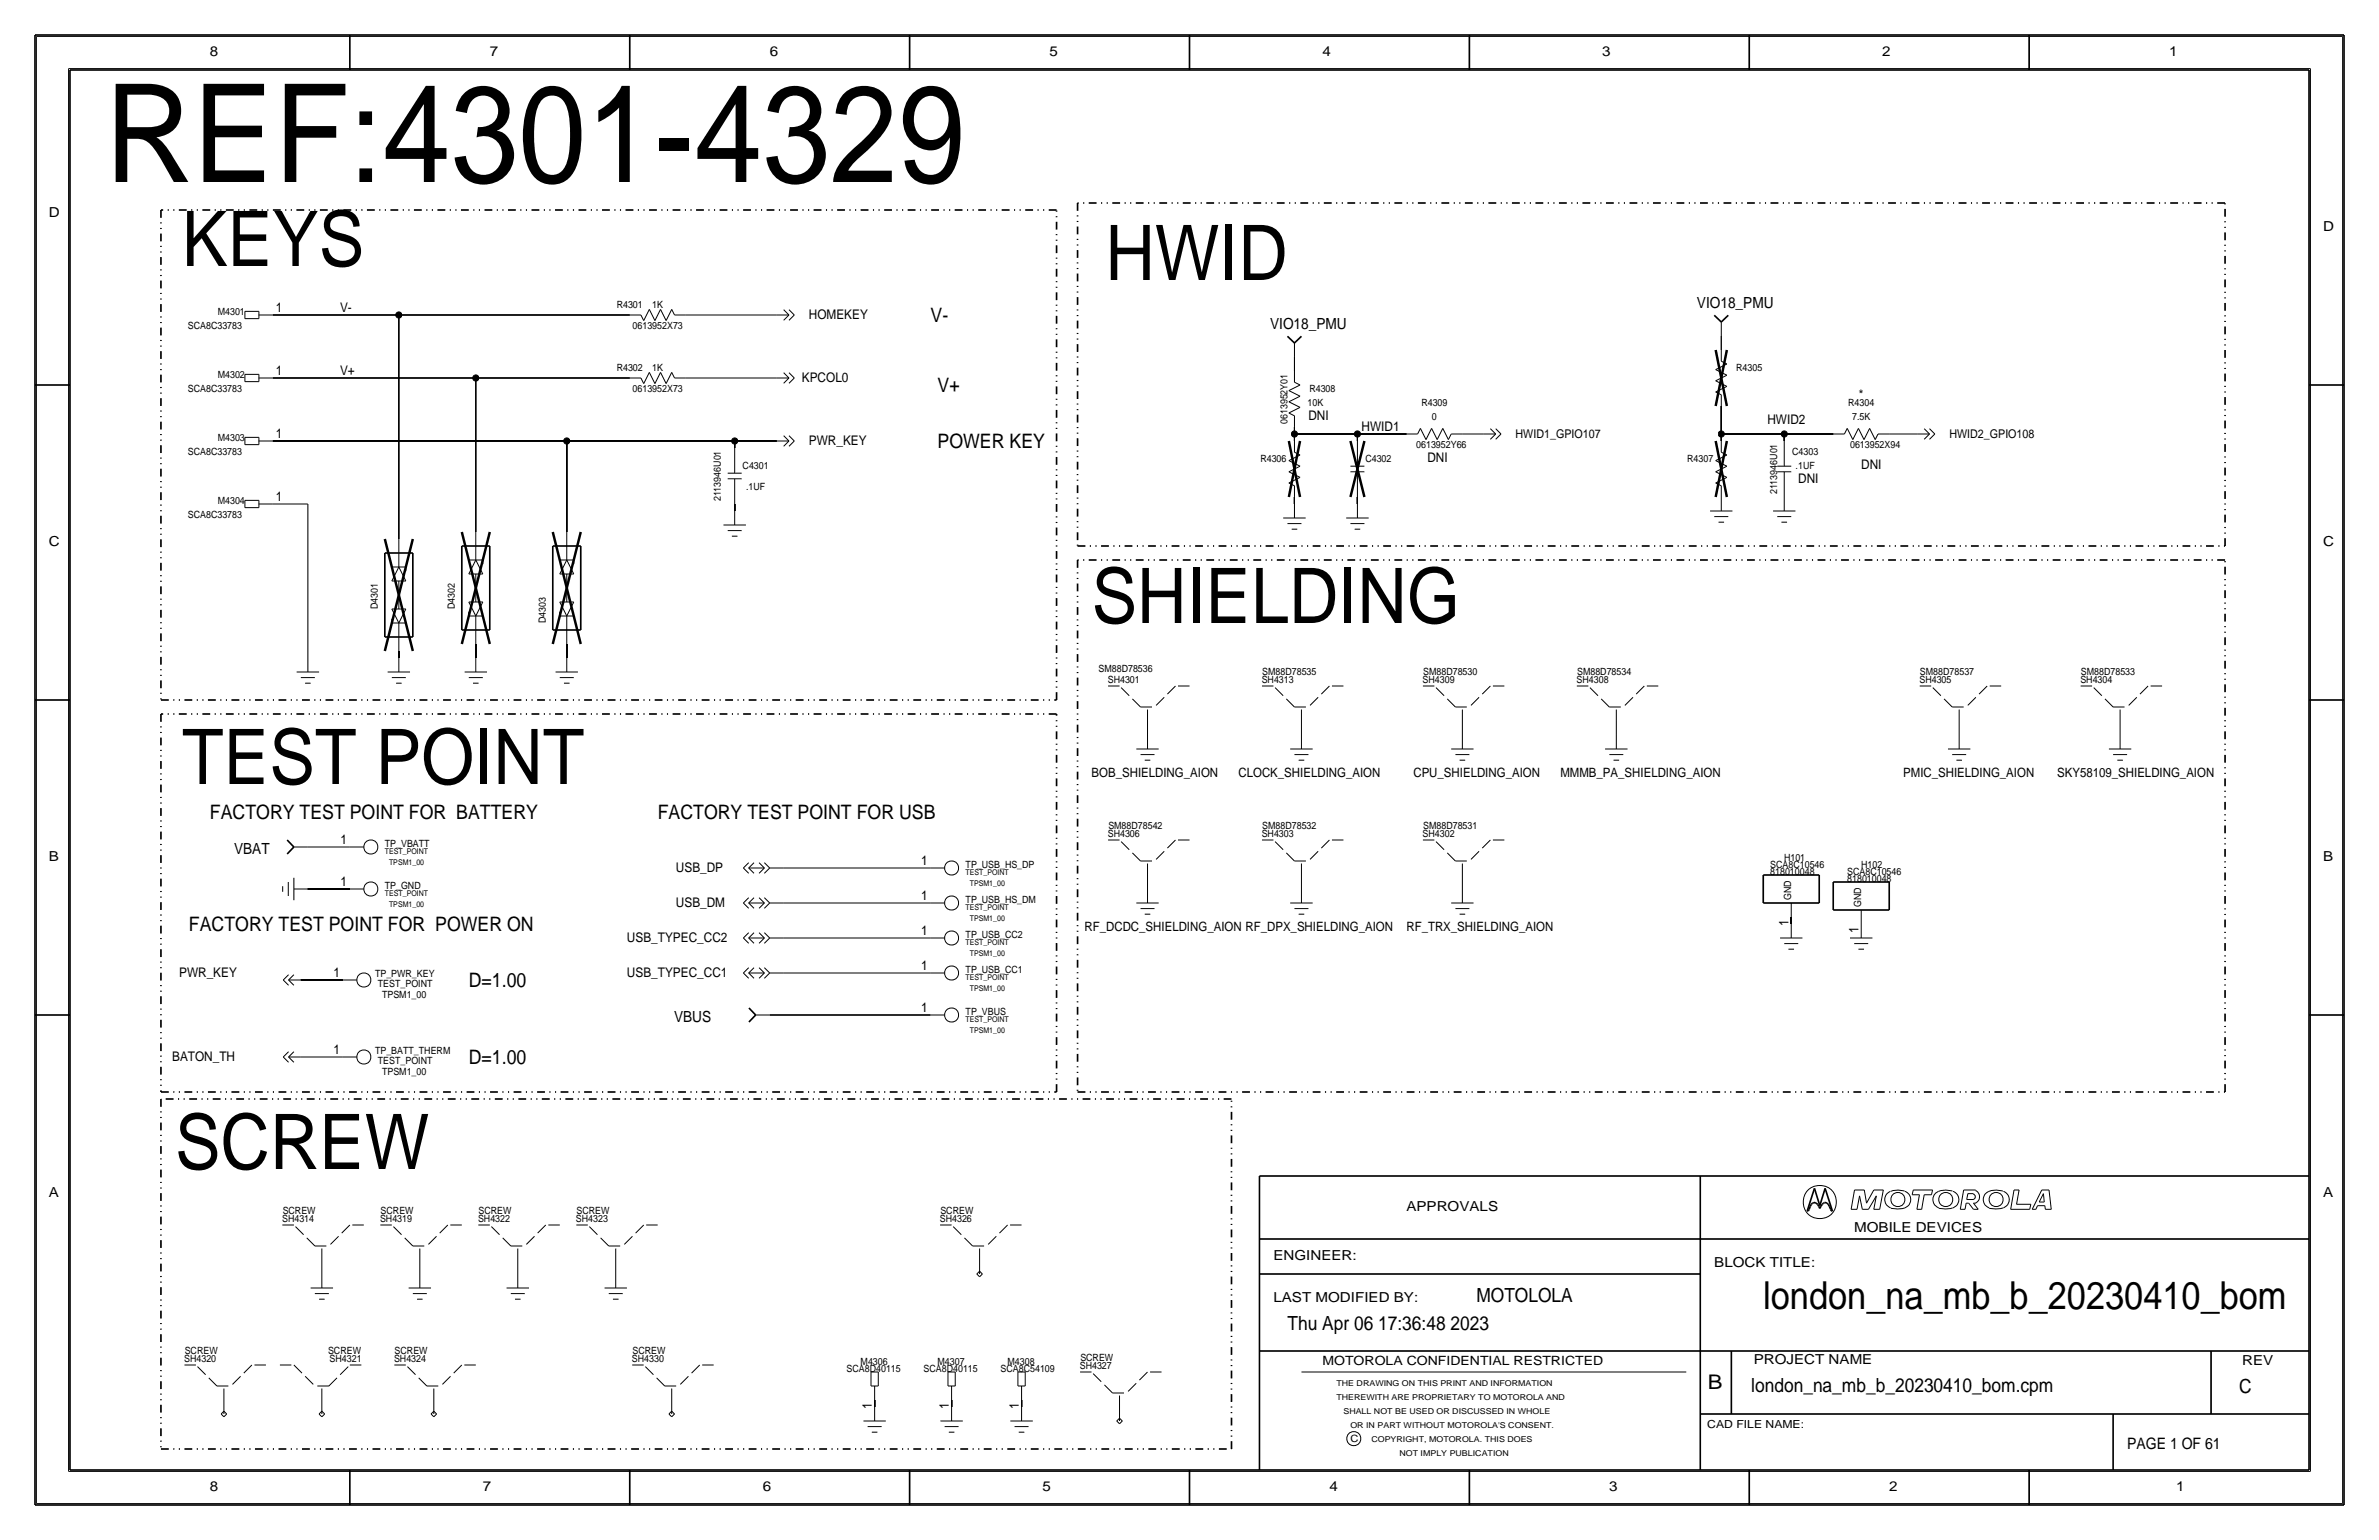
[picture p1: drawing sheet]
<svg xmlns="http://www.w3.org/2000/svg" width="432mm" height="279mm" viewBox="0 0 432 279" stroke-linecap="round" stroke-linejoin="round" font-family="sans-serif">
<defs><g id="words">
<text font-size="24.8" x="19" y="33">REF:4301-4329</text>
<g font-size="13.9">
<text x="33" y="48.3">KEYS</text>
<text x="200.7" y="50.8">HWID</text>
<text x="198.1" y="113">SHIELDING</text>
<text x="33" y="142.2">TEST POINT</text>
<text x="31.8" y="212.1">SCREW</text>
</g>
<text font-size="7" x="320" y="237.5">london_na_mb_b_20230410_bom</text>
<text font-size="3.7" x="310" y="252.1">B</text>
<g font-size="3.6">
<text x="168.9" y="58.4">V-</text>
<text x="170.2" y="71.1">V+</text>
<text x="170.2" y="81.3">POWER KEY</text>
<text x="38.1" y="148.6">FACTORY TEST POINT FOR BATTERY</text>
<text x="119.4" y="148.6">FACTORY TEST POINT FOR USB</text>
<text x="34.3" y="168.9">FACTORY TEST POINT FOR POWER ON</text>
<text x="85.1" y="179.1">D=1.00</text>
<text x="85.1" y="193">D=1.00</text>
</g>
<g font-size="3.5">
<text x="268" y="236.2">MOTOLOLA</text>
<text x="233.7" y="241.3">Thu Apr 06 17:36:48 2023</text>
<text x="317.9" y="252.6">london_na_mb_b_20230410_bom.cpm</text>
<text x="406.4" y="252.7">C</text>
</g>
<text font-size="2.9" x="386.1" y="262.9">PAGE 1 OF 61</text>
<g font-size="2.8">
<text x="230.5" y="59.7">VIO18_PMU</text>
<text x="308" y="55.9">VIO18_PMU</text>
<text x="42.5" y="154.9">VBAT</text>
<text x="122.4" y="185.4">VBUS</text>
</g>
<g font-size="2.5">
<text x="38.1" y="10.2">8</text>
<text x="88.9" y="10.2">7</text>
<text x="139.7" y="10.2">6</text>
<text x="190.5" y="10.2">5</text>
<text x="240" y="10.2">4</text>
<text x="290.8" y="10.2">3</text>
<text x="341.6" y="10.2">2</text>
<text x="393.7" y="10.2">1</text>
<text x="8.9" y="39.4">D</text>
<text x="421.6" y="41.9">D</text>
<text x="8.9" y="99.1">C</text>
<text x="421.6" y="99.1">C</text>
<text x="8.9" y="156.2">B</text>
<text x="421.6" y="156.2">B</text>
<text x="8.9" y="217.2">A</text>
<text x="255.3" y="219.7">APPROVALS</text>
<text x="421.6" y="217.2">A</text>
<text x="336.5" y="223.5">MOBILE DEVICES</text>
<text x="231.1" y="228.6">ENGINEER:</text>
<text x="311.1" y="229.9">BLOCK TITLE:</text>
<text x="231.1" y="236.2">LAST MODIFIED BY:</text>
<text x="318.3" y="247.5">PROJECT NAME</text>
<text x="407" y="247.6">REV</text>
<text x="38.1" y="270.5">8</text>
<text x="87.6" y="270.5">7</text>
<text x="138.4" y="270.5">6</text>
<text x="189.2" y="270.5">5</text>
<text x="241.3" y="270.5">4</text>
<text x="292.1" y="270.5">3</text>
<text x="342.9" y="270.5">2</text>
<text x="395" y="270.5">1</text>
</g>
<g font-size="2.4">
<text x="50" y="56.6">1</text>
<text x="61.7" y="56.6">V-</text>
<text x="146.8" y="57.9">HOMEKEY</text>
<text x="50" y="68.1">1</text>
<text x="61.7" y="68.1">V+</text>
<text x="145.5" y="69.3">KPCOL0</text>
<text x="237.5" y="76.2">DNI</text>
<text x="320.8" y="77">HWID2</text>
<text x="337.4" y="72.4">*</text>
<text x="50" y="79.5">1</text>
<text x="146.8" y="80.8">PWR_KEY</text>
<text x="247.1" y="78.2">HWID1</text>
<text x="259.1" y="83.8">DNI</text>
<text x="326.4" y="87.6">DNI</text>
<text x="337.8" y="85.1">DNI</text>
<text x="50" y="90.9">1</text>
<text x="61.8" y="153.2">1</text>
<text x="61.8" y="160.8">1</text>
<text x="122.7" y="158.2">USB_DP</text>
<text x="167.2" y="157">1</text>
<text x="122.7" y="164.6">USB_DM</text>
<text x="167.2" y="163.3">1</text>
<text x="113.8" y="170.9">USB_TYPEC_CC2</text>
<text x="167.2" y="169.7">1</text>
<text x="324.6" y="168.1" transform="rotate(-90 324.6 168.1)">1</text>
<text x="337.3" y="169.3" transform="rotate(-90 337.3 169.3)">1</text>
<text x="32.5" y="177.3">PWR_KEY</text>
<text x="60.5" y="177.3">1</text>
<text x="113.8" y="177.3">USB_TYPEC_CC1</text>
<text x="167.2" y="176">1</text>
<text x="167.2" y="183.6">1</text>
<text x="60.5" y="191.3">1</text>
<text x="31.2" y="192.5">BATON_TH</text>
<text x="158.2" y="255.7" transform="rotate(-90 158.2 255.7)">1</text>
<text x="172.2" y="255.7" transform="rotate(-90 172.2 255.7)">1</text>
<text x="184.9" y="255.7" transform="rotate(-90 184.9 255.7)">1</text>
</g>
<g font-size="2.3">
<text x="198.1" y="141">BOB_SHIELDING_AION</text>
<text x="224.8" y="141">CLOCK_SHIELDING_AION</text>
<text x="256.5" y="141">CPU_SHIELDING_AION</text>
<text x="283.2" y="141">MMMB_PA_SHIELDING_AION</text>
<text x="345.4" y="141">PMIC_SHIELDING_AION</text>
<text x="373.4" y="141">SKY58109_SHIELDING_AION</text>
<text x="196.8" y="168.9">RF_DCDC_SHIELDING_AION RF_DPX_SHIELDING_AION</text>
<text x="255.3" y="168.9">RF_TRX_SHIELDING_AION</text>
<text x="240" y="247.6">MOTOROLA CONFIDENTIAL RESTRICTED</text>
</g>
<g font-size="2.2">
<text x="275.1" y="79.5">HWID1_GPIO107</text>
<text x="353.8" y="79.5">HWID2_GPIO108</text>
</g>
<text font-size="2" x="309.9" y="259.1">CAD FILE NAME:</text>
<g font-size="1.8">
<text x="34.1" y="59.7">SCA8C33783</text>
<text x="39.5" y="57.1">M4301</text>
<text x="111.9" y="55.9">R4301</text>
<text x="114.8" y="59.7">0613952X73</text>
<text x="118.4" y="55.9">1K</text>
<text x="34.1" y="71.1">SCA8C33783</text>
<text x="39.5" y="68.6">M4302</text>
<text x="111.9" y="67.3">R4302</text>
<text x="114.8" y="71.1">0613952X73</text>
<text x="118.4" y="67.3">1K</text>
<text x="237.7" y="71.1">R4308</text>
<text x="315.1" y="67.3">R4305</text>
<text x="233.7" y="77" transform="rotate(-90 233.7 77)">0613952Y01</text>
<text x="237.3" y="73.7">10K</text>
<text x="258" y="73.7">R4309</text>
<text x="259.9" y="76.2">0</text>
<text x="335.4" y="73.7">R4304</text>
<text x="336.2" y="76.2">7.5K</text>
<text x="34.1" y="82.5">SCA8C33783</text>
<text x="39.5" y="80">M4303</text>
<text x="228.8" y="83.8">R4306</text>
<text x="247.8" y="83.8">C4302</text>
<text x="257.1" y="81.3">0613952Y66</text>
<text x="306.2" y="83.8">R4307</text>
<text x="325.3" y="82.5">C4303</text>
<text x="335.8" y="81.3">0613952X94</text>
<text x="134.8" y="85.1">C4301</text>
<text x="135.4" y="88.9">.1UF</text>
<text x="322.6" y="89.7" transform="rotate(-90 322.6 89.7)">2113946U01</text>
<text x="325.9" y="85.1">.1UF</text>
<text x="34.1" y="94">SCA8C33783</text>
<text x="39.5" y="91.4">M4304</text>
<text x="130.8" y="91" transform="rotate(-90 130.8 91)">2113946U01</text>
<text x="68.6" y="110.5" transform="rotate(-90 68.6 110.5)">D4301</text>
<text x="82.5" y="110.5" transform="rotate(-90 82.5 110.5)">D4302</text>
<text x="99.1" y="113" transform="rotate(-90 99.1 113)">D4303</text>
<text x="199.4" y="121.9">SM88D78536</text>
<text x="201.1" y="124">SH4301</text>
<text x="229" y="124">SH4313</text>
<text x="229.1" y="122.4">SM88D78535</text>
<text x="258.2" y="124">SH4309</text>
<text x="258.3" y="122.4">SM88D78530</text>
<text x="286.2" y="124">SH4308</text>
<text x="286.3" y="122.4">SM88D78534</text>
<text x="348.4" y="124">SH4305</text>
<text x="348.5" y="122.4">SM88D78537</text>
<text x="377.6" y="124">SH4304</text>
<text x="377.7" y="122.4">SM88D78533</text>
<text x="69.9" y="153.7">TP_VBATT</text>
<text x="201.1" y="151.9">SH4306</text>
<text x="201.2" y="150.4">SM88D78542</text>
<text x="229" y="151.9">SH4303</text>
<text x="229.1" y="150.4">SM88D78532</text>
<text x="258.2" y="151.9">SH4302</text>
<text x="258.3" y="150.4">SM88D78531</text>
<text x="69.9" y="161.3">TP_GND</text>
<text x="175.3" y="157.5">TP_USB_HS_DP</text>
<text x="321.3" y="158.8">818010048</text>
<text x="321.3" y="157.5">SCA8C10546</text>
<text x="323.8" y="156.2">H101</text>
<text x="335.3" y="160">818010048</text>
<text x="335.3" y="158.8">SCA8C10546</text>
<text x="337.8" y="157.5">H102</text>
<text x="175.3" y="163.8">TP_USB_HS_DM</text>
<text x="325.1" y="163.3" transform="rotate(-90 325.1 163.3)">GND</text>
<text x="337.8" y="164.6" transform="rotate(-90 337.8 164.6)">GND</text>
<text x="175.3" y="170.2">TP_USB_CC2</text>
<text x="68.1" y="177.2">TP_PWR_KEY</text>
<text x="68.6" y="179.1">TEST_POINT</text>
<text x="175.3" y="176.5">TP_USB_CC1</text>
<text x="69.3" y="181.1">TPSM1_00</text>
<text x="175.3" y="184.2">TP_VBUS</text>
<text x="68.1" y="191.2">TP_BATT_THERM</text>
<text x="68.6" y="193">TEST_POINT</text>
<text x="69.3" y="195">TPSM1_00</text>
<text x="51.2" y="221.7">SH4314</text>
<text x="51.3" y="220.2">SCREW</text>
<text x="69" y="221.7">SH4319</text>
<text x="69.1" y="220.2">SCREW</text>
<text x="86.8" y="221.7">SH4322</text>
<text x="86.9" y="220.2">SCREW</text>
<text x="104.5" y="221.7">SH4323</text>
<text x="104.6" y="220.2">SCREW</text>
<text x="170.6" y="221.7">SH4326</text>
<text x="170.7" y="220.2">SCREW</text>
<text x="33.5" y="245.6">SCREW</text>
<text x="59.5" y="245.6">SCREW</text>
<text x="71.6" y="245.6">SCREW</text>
<text x="114.8" y="245.6">SCREW</text>
<text x="33.4" y="247.1">SH4320</text>
<text x="59.8" y="247.1">SH4321</text>
<text x="71.5" y="247.1">SH4324</text>
<text x="114.7" y="247.1">SH4330</text>
<text x="153.7" y="248.9">SCA8D40115</text>
<text x="156.2" y="247.7">M4306</text>
<text x="167.6" y="248.9">SCA8D40115</text>
<text x="170.2" y="247.7">M4307</text>
<text x="181.6" y="248.9">SCA8C54109</text>
<text x="182.9" y="247.7">M4308</text>
<text x="196" y="248.4">SH4327</text>
<text x="196.1" y="246.9">SCREW</text>
<text x="245.1" y="261.6">C</text>
</g>
<g font-size="1.5">
<text x="242.6" y="251.5">THE DRAWING ON THIS PRINT AND INFORMATION</text>
<text x="242.6" y="254">THEREWITH ARE PROPRIETARY TO MOTOROLA AND</text>
<text x="243.8" y="256.5">SHALL NOT BE USED OR DISCUSSED IN WHOLE</text>
<text x="245.1" y="259.1">OR IN PART WITHOUT MOTOROLA'S CONSENT.</text>
<text x="248.9" y="261.6">COPYRIGHT, MOTOROLA. THIS DOES</text>
<text x="254" y="264.2">NOT IMPLY PUBLICATION</text>
</g>
<g font-size="1.4">
<text x="69.8" y="154.9">TEST_POINT</text>
<text x="70.6" y="156.9">TPSM1_00</text>
<text x="175.3" y="158.8">TEST_POINT</text>
<text x="176" y="160.7">TPSM1_00</text>
<text x="69.8" y="162.6">TEST_POINT</text>
<text x="70.6" y="164.5">TPSM1_00</text>
<text x="175.3" y="165.1">TEST_POINT</text>
<text x="176" y="167.1">TPSM1_00</text>
<text x="175.3" y="171.4">TEST_POINT</text>
<text x="176" y="173.4">TPSM1_00</text>
<text x="175.3" y="177.8">TEST_POINT</text>
<text x="176" y="179.8">TPSM1_00</text>
<text x="175.3" y="185.4">TEST_POINT</text>
<text x="176" y="187.4">TPSM1_00</text>
</g>
</g></defs>
<!-- layer: Nets -->
<g fill="none" stroke="#000" stroke-width=".18">
<path d="M49.5 57.2h22.9zM72.4 57.2v40.6zM72.4 57.2h41.9zM124.5 57.2h16.5zM49.5 68.6h36.9zM86.4 68.6v27.9zM86.4 68.6h27.9zM124.5 68.6h16.5zM234.9 77.5v1.2zM234.9 78.7v1.3zM234.9 78.7h11.5zM234.9 64.8v2.5z"/>
<path d="M246.4 78.7v1.3zM246.4 78.7h8.9zM265.4 78.7h3.8zM312.4 78.7v1.3zM312.4 73.7v5zM312.4 78.7h11.4zM312.4 61v2.5zM323.8 78.7v1.3zM323.8 78.7h8.9zM342.9 78.7h5.1zM49.5 80h53.4zM49.5 91.4h6.4z"/>
<path d="M55.9 91.4v28zM102.9 80v16.5zM102.9 80h30.4zM133.3 80v1.3zM133.3 80h7.7zM133.3 91.4v1.3zM234.9 90.2v1.2zM246.4 90.2v1.2zM72.4 118.1v1.3zM86.4 116.8v2.6zM102.9 116.8v2.6zM55.9 153.7h7.6z"/>
<path d="M142.2 157.5h26.7zM54.6 177.8h7.6zM55.9 161.3h7.6zM142.2 176.5h26.7zM142.2 170.2h26.7zM142.2 163.8h26.7zM325.1 166.4v1.2zM54.6 191.8h7.6zM158.7 254v1.3zM172.7 254v1.3zM185.4 254v1.3z"/>
</g>
<g fill="none" stroke="#000" stroke-width=".3" stroke-dasharray="1.4 .8 .2 .8 .2 .8" stroke-linecap="butt">
<path d="M29.2 38.1v88.9M191.8 38.1h-162.6M195.6 36.8v62.3M403.9 36.8h-208.3M195.6 99.1h208.3M403.9 99.1v-62.3M195.6 101.6v96.5M403.9 101.6h-208.3M29.2 129.5v68.6M29.2 127h162.6M191.8 129.5h-162.6M191.8 127v-88.9"/>
<path d="M29.2 198.1h162.6M29.2 199.4v63.5M191.8 198.1v-68.6M195.6 198.1h208.3M223.5 199.4h-194.3M403.9 198.1v-96.5M29.2 262.9h194.3M223.5 262.9v-63.5"/>
</g>
<path d="M139.7 184.1h29.2z" fill="none" stroke="#000" stroke-width=".3"/>
<g fill="#000" stroke="#000" stroke-width=".18">
<circle cx="72.4" cy="57.1" r=".56"/>
<circle cx="86.4" cy="68.6" r=".56"/>
<circle cx="234.9" cy="78.7" r=".56"/>
<circle cx="246.4" cy="78.7" r=".56"/>
<circle cx="312.4" cy="78.7" r=".56"/>
<circle cx="323.8" cy="78.7" r=".56"/>
<circle cx="102.9" cy="80" r=".56"/>
<circle cx="133.3" cy="80" r=".56"/>
</g>
<!-- layer: Components -->
<g fill="none" stroke="#000" stroke-width=".18">
<path d="M44.4 56.5h2.6zM44.4 57.8h2.6zM44.4 56.5v1.3zM47 57.2h2.5zM47 56.5v1.3zM114.3 57.2h2zM116.3 57.2l.5 1zM117.9 56.1l1 2.1zM117.9 56.1l-1.1 2.1zM119.9 56.1l1 2.1zM119.9 56.1l-1 2.1zM121.9 56.1l.5 1.1z"/>
<path d="M121.9 56.1l-1 2.1zM122.4 57.2h2.1zM141 57.2h2.2zM142.2 56.2l1 1zM143.2 56.2l1 1zM143.2 58.1l1-.9zM143.2 57.2l-1 .9zM312.4 58.4v2.6zM44.4 79.3h2.6zM44.4 79.3v1.4zM44.4 67.9h2.6zM44.4 69.2h2.6z"/>
<path d="M44.4 67.9v1.3zM47 79.3v1.4zM47 68.6h2.5zM47 67.9v1.3zM114.3 68.6h2zM116.3 68.6l.5 1zM117.9 67.6l1 2zM117.9 67.6l-1.1 2zM119.9 67.6l1 2zM119.9 67.6l-1 2zM121.9 67.6l.5 1zM121.9 67.6l-1 2z"/>
<path d="M122.4 68.6h2.1zM141 68.6h2.2zM142.2 79l1 1zM142.2 67.6l1 1zM142.2 69.5l1-.9zM143.2 79l1 1zM143.2 67.6l1 1zM143.2 69.5l1-.9zM233.9 74.9l1 .5zM233.9 74.9l2.1-1zM233.9 72.9l2.1 1zM233.9 72.9l2.1-1z"/>
<path d="M233.9 70.9l2.1 1zM233.9 70.9l2.1-1.1zM234.9 62.2v2.6zM234.9 67.3v2zM234.9 75.4v2.1zM234.9 69.3l1.1 .5zM255.3 78.7h2zM257.8 77.7l-.5 1zM257.8 77.7l1 2.1zM259.8 77.7l-1 2.1zM259.8 77.7l1.1 2.1zM261.9 77.7l-1 2.1z"/>
<path d="M261.9 77.7l1 2.1zM263.4 78.7h2zM263.4 78.7l-.5 1.1zM269.2 78.7h2.3zM270.5 77.8l1 .9zM270.5 79.7l1-1zM271.5 77.8l.9 .9zM272.4 78.7l-.9 1zM311.4 71.1l1 .5zM311.4 71.1l2-1zM311.4 69.1l2 1zM311.4 69.1l2-1z"/>
<path d="M311.4 67.1l2 1zM311.4 67.1l2-1.1zM312.4 63.5v2zM312.4 71.6v2.1zM312.4 65.5l1 .5zM332.7 78.7h2.1zM335.3 77.7l-.5 1zM335.3 77.7l1 2.1zM337.3 77.7l-1 2.1zM337.3 77.7l1 2.1zM339.3 77.7l-1 2.1zM339.3 77.7l1.1 2.1z"/>
<path d="M340.9 78.7h2zM340.9 78.7l-.5 1.1zM348 78.7h2.2zM349.2 77.8l1 .9zM350.2 77.8l1 .9zM350.2 79.7l1-1zM350.2 78.7l-1 1zM44.4 90.8h2.6zM44.4 92.1h2.6zM44.4 90.8v1.3zM44.4 80.7h2.6zM47 91.4h2.5z"/>
<path d="M47 90.8v1.3zM47 80h2.5zM72.4 97.8v5.1zM86.4 96.5v5.1zM102.9 96.5v5.1zM131.3 95.2h4.1zM132.1 96.3h2.5zM132.1 85.9h2.5zM132.1 86.9h2.5zM132.8 97.3h1.1zM133.3 92.7v2.5zM133.3 86.9v4.5z"/>
<path d="M133.3 81.3v4.6zM141 80h2.2zM143.2 81l1-1zM143.2 80l-1 1zM232.9 94h4.1zM233.7 95h2.5zM233.9 87.6l1 .5zM233.9 87.6l2.1-1zM233.9 85.6l2.1 1zM233.9 85.6l2.1-1zM233.9 83.6l2.1 1zM233.9 83.6l2.1-1.1z"/>
<path d="M234.4 96h1.1zM234.9 91.4v2.6zM234.9 80v2zM234.9 88.1v2.1zM234.9 82l1.1 .5zM244.3 94h4.1zM245.1 84.6h2.5zM245.1 85.6h2.5zM245.1 95h2.5zM245.9 96h1zM246.4 85.6v4.6zM246.4 80v4.6z"/>
<path d="M246.4 91.4v2.6zM310.4 92.7h4.1zM311.1 93.7h2.6zM311.4 87.6l1 .5zM311.4 87.6l2-1zM311.4 85.6l2 1zM311.4 85.6l2-1zM311.4 83.6l2 1zM311.4 83.6l2-1.1zM311.9 94.7h1zM312.4 80v2zM312.4 88.1v2.1z"/>
<path d="M312.4 82l1 .5zM312.4 90.2v2.5zM321.8 92.7h4.1zM322.6 84.6h2.5zM322.6 85.6h2.5zM322.6 93.7h2.5zM323.3 94.7h1.1zM323.8 85.6v4.6zM323.8 80v4.6zM323.8 90.2v2.5zM55.9 119.4v2.5zM71.1 110.5h2.6z"/>
<path d="M71.1 113h2.6zM71.1 110.5l1.3 2.5zM71.1 112.3v.7zM71.1 105.4h2.6zM71.1 102.9h2.6zM72.4 119.4v2.5zM72.4 113v5.1zM72.4 105.4v5.1zM72.4 102.9l1.3 2.5zM72.4 102.9l-1.3 2.5zM73.7 110.5l-1.3 2.5zM73.7 102.9v.7z"/>
<path d="M85.1 109.2h2.5zM85.1 111.8h2.5zM85.1 109.2l1.3 2.6zM85.1 111v.8zM85.1 104.1h2.5zM85.1 101.6h2.5zM86.4 119.4v2.5zM86.4 111.8v5zM86.4 104.1v5.1zM86.4 101.6l1.2 2.5zM86.4 101.6l-1.3 2.5zM87.6 109.2l-1.2 2.6z"/>
<path d="M87.6 101.6v.8zM101.6 109.2h2.5zM101.6 111.8h2.5zM101.6 109.2l1.3 2.6zM101.6 111v.8zM101.6 104.1h2.5zM101.6 101.6h2.5zM102.9 111.8v5zM102.9 104.1v5.1zM102.9 101.6l1.2 2.5zM102.9 101.6l-1.3 2.5zM102.9 119.4v2.5z"/>
<path d="M104.1 109.2l-1.2 2.6zM104.1 101.6v.8zM53.8 121.9h4.1zM54.6 122.9h2.5zM55.4 124h1zM70.4 121.9h4zM71.1 122.9h2.6zM71.9 124h1zM84.3 121.9h4.1zM85.1 122.9h2.5zM85.9 124h1zM100.8 121.9h4.1z"/>
<path d="M101.6 122.9h2.5zM102.4 124h1zM206.2 135.9h4.1zM207 136.9h2.5zM207.8 137.9h1zM208.3 133.3v2.6zM208.3 130.8v2.5zM234.2 135.9h4.1zM234.9 136.9h2.6zM235.7 137.9h1zM236.2 130.8v2.5zM236.2 133.3v2.6z"/>
<path d="M263.4 135.9h4.1zM264.2 136.9h2.5zM264.9 137.9h1zM265.4 133.3v2.6zM265.4 130.8v2.5zM291.3 135.9h4.1zM292.1 136.9h2.5zM292.9 137.9h1zM293.4 133.3v2.6zM293.4 130.8v2.5zM353.6 135.9h4zM354.3 136.9h2.6z"/>
<path d="M355.1 137.9h1zM355.6 133.3v2.6zM355.6 130.8v2.5zM382.8 135.9h4zM383.5 136.9h2.6zM384.3 137.9h1zM384.8 130.8v2.5zM384.8 133.3v2.6zM53.3 153.7h2.6zM53.3 159.3v4zM63.5 153.7h2.5zM134.9 157.5l1 .9z"/>
<path d="M134.9 157.5l1-1zM135.9 157.5l1 .9zM135.9 157.5h2.8zM136.9 156.5l-1 1zM137.8 158.4l.9-.9zM137.8 156.5l.9 1zM138.7 158.4l1-.9zM138.7 156.5l1 1zM139.7 157.5h2.5zM168.9 157.5h2.5zM208.3 158.8v2.5zM236.2 158.8v2.5z"/>
<path d="M265.4 158.8v2.5zM51.3 160.8v1zM51.4 177.8l1-1zM51.4 177.8l1 1zM52.3 160v2.6zM52.4 177.8h2.2zM52.4 177.8l.9-1zM52.4 177.8l.9 1zM53.3 161.3h2.6zM62.2 177.8h2.6zM63.5 161.3h2.5zM134.9 163.8l1 1z"/>
<path d="M134.9 163.8l1-.9zM134.9 170.2l1 .9zM134.9 170.2l1-1zM134.9 176.5l1 1zM134.9 176.5l1-.9zM135.9 163.8l1 1zM135.9 163.8h2.8zM135.9 170.2l1 .9zM135.9 170.2h2.8zM135.9 176.5l1 1zM135.9 176.5h2.8zM136.9 162.9l-1 .9z"/>
<path d="M136.9 169.2l-1 1zM136.9 175.6l-1 .9zM137.8 164.8l.9-1zM137.8 162.9l.9 .9zM137.8 171.1l.9-.9zM137.8 169.2l.9 1zM137.8 177.5l.9-1zM137.8 175.6l.9 .9zM138.7 164.8l1-1zM138.7 162.9l1 .9zM138.7 171.1l1-.9zM138.7 169.2l1 1z"/>
<path d="M138.7 177.5l1-1zM138.7 175.6l1 .9zM139.7 163.8h2.5zM139.7 170.2h2.5zM139.7 176.5h2.5zM168.9 163.8h2.5zM168.9 170.2h2.5zM168.9 176.5h2.5zM206.2 163.8h4.1zM207 164.8h2.5zM207.8 165.9h1zM208.3 161.3v2.5z"/>
<path d="M234.2 163.8h4.1zM234.9 164.8h2.6zM235.7 165.9h1zM236.2 161.3v2.5zM263.4 163.8h4.1zM264.2 164.8h2.5zM264.9 165.9h1zM265.4 161.3v2.5zM323.1 170.2h4.1zM323.8 171.2h2.6zM324.6 172.2h1zM325.1 167.6v2.6z"/>
<path d="M325.1 163.8v2.6zM335.8 170.2h4.1zM336.5 171.2h2.6zM337.3 172.2h1zM337.8 167.6v2.6zM337.8 165.1v2.5zM51.4 191.8l1-1zM51.4 191.8l1 .9zM52.4 191.8h2.2zM52.4 191.8l.9-1zM52.4 191.8l.9 .9zM62.2 191.8h2.6z"/>
<path d="M137.2 184.1h2.5zM168.9 184.1h2.5zM56.4 233.7h4.1zM57.1 234.7h2.6zM57.9 235.7h1zM58.4 231.1v2.6zM58.4 228.6v2.5zM74.2 233.7h4zM74.9 234.7h2.6zM75.7 235.7h1zM76.2 228.6v2.5zM76.2 231.1v2.6z"/>
<path d="M91.9 233.7h4.1zM92.7 234.7h2.5zM93.5 235.7h1zM94 231.1v2.6zM94 228.6v2.5zM109.7 233.7h4.1zM110.5 234.7h2.5zM111.3 235.7h1zM111.8 231.1v2.6zM111.8 228.6v2.5zM177.3 231.1l.5-.5zM177.3 231.1l.5 .5z"/>
<path d="M177.8 228.6v2.5zM177.8 230.6l.5 .5zM178.3 231.1l-.5 .5zM40.1 256.5l.5-.5zM40.1 256.5l.5 .5zM40.6 254v2.5zM40.6 256l.5 .5zM40.6 257l.5-.5zM57.9 256.5l.5-.5zM57.9 256.5l.5 .5zM58.4 254v2.5zM58.4 256l.5 .5z"/>
<path d="M58.4 257l.5-.5zM78.2 256.5l.5-.5zM78.2 256.5l.5 .5zM78.7 254v2.5zM78.7 256l.5 .5zM78.7 257l.5-.5zM121.4 256.5l.5-.5zM121.4 256.5l.5 .5zM121.9 254v2.5zM121.9 256l.5 .5zM121.9 257l.5-.5zM156.7 257.8h4.1z"/>
<path d="M157.5 258.8h2.5zM158.1 251.5h1.3zM158.1 248.9v2.6zM158.1 248.9h1.3zM158.2 259.8h1.1zM158.7 255.3v2.5zM158.7 251.5v2.5zM159.4 248.9v2.6zM170.7 257.8h4.1zM171.4 258.8h2.6zM172.1 251.5h1.3zM172.1 248.9v2.6z"/>
<path d="M172.1 248.9h1.3zM172.2 259.8h1zM172.7 255.3v2.5zM172.7 251.5v2.5zM173.4 248.9v2.6zM183.4 257.8h4.1zM184.1 258.8h2.6zM184.8 251.5h1.3zM184.8 248.9v2.6zM184.8 248.9h1.3zM184.9 259.8h1zM185.4 255.3v2.5z"/>
<path d="M185.4 251.5v2.5zM186.1 248.9v2.6zM202.7 257.8l.5-.5zM202.7 257.8l.5 .5zM203.2 255.3v2.5zM203.2 257.3l.5 .5zM203.7 257.8l-.5 .5z"/>
<circle cx="67.3" cy="153.7" r="1.28"/>
<circle cx="172.7" cy="157.5" r="1.28"/>
<circle cx="66" cy="177.8" r="1.28"/>
<circle cx="67.3" cy="161.3" r="1.28"/>
<circle cx="172.7" cy="176.5" r="1.28"/>
<circle cx="172.7" cy="170.2" r="1.28"/>
<circle cx="172.7" cy="163.8" r="1.28"/>
<circle cx="66" cy="191.8" r="1.28"/>
<circle cx="172.7" cy="184.2" r="1.28"/>
</g>
<g fill="none" stroke="#000" stroke-width=".18" stroke-dasharray="2.1 .8" stroke-linecap="butt">
<path d="M203.2 124.5h-2.5M207 128.3h2.5M207 128.3l-3.8-3.8M208.3 130.8v-2.5M213.4 124.5l-3.9 3.8M215.9 124.5h-2.5M231.1 124.5h-2.5M234.9 128.3h2.6M234.9 128.3l-3.8-3.8M236.2 130.8v-2.5M241.3 124.5l-3.8 3.8M243.8 124.5h-2.5"/>
<path d="M260.3 124.5h-2.5M264.2 128.3h2.5M264.2 128.3l-3.9-3.8M265.4 130.8v-2.5M270.5 124.5l-3.8 3.8M273 124.5h-2.5M288.3 124.5h-2.5M292.1 128.3h2.5M292.1 128.3l-3.8-3.8M293.4 130.8v-2.5M298.4 124.5l-3.8 3.8M301 124.5h-2.6"/>
<path d="M350.5 124.5h-2.5M354.3 128.3h2.6M354.3 128.3l-3.8-3.8M355.6 130.8v-2.5M360.7 124.5l-3.8 3.8M363.2 124.5h-2.5M379.7 124.5h-2.5M383.5 128.3h2.6M383.5 128.3l-3.8-3.8M384.8 130.8v-2.5M389.9 124.5l-3.8 3.8M392.4 124.5h-2.5"/>
<path d="M203.2 152.4h-2.5M207 156.2h2.5M207 156.2l-3.8-3.8M208.3 158.8v-2.6M213.4 152.4l-3.9 3.8M215.9 152.4h-2.5M231.1 152.4h-2.5M234.9 156.2h2.6M234.9 156.2l-3.8-3.8M236.2 158.8v-2.6M241.3 152.4l-3.8 3.8M243.8 152.4h-2.5"/>
<path d="M260.3 152.4h-2.5M264.2 156.2h2.5M264.2 156.2l-3.9-3.8M265.4 158.8v-2.6M270.5 152.4l-3.8 3.8M273 152.4h-2.5M53.3 222.2h-2.5M57.1 226.1h2.6M57.1 226.1l-3.8-3.9M58.4 228.6v-2.5M63.5 222.2l-3.8 3.9M66 222.2h-2.5"/>
<path d="M71.1 222.2h-2.5M74.9 226.1h2.6M74.9 226.1l-3.8-3.9M76.2 228.6v-2.5M81.3 222.2l-3.8 3.9M83.8 222.2h-2.5M88.9 222.2h-2.5M92.7 226.1h2.5M92.7 226.1l-3.8-3.9M94 228.6v-2.5M99.1 222.2l-3.9 3.9M101.6 222.2h-2.5"/>
<path d="M106.7 222.2h-2.6M110.5 226.1h2.5M110.5 226.1l-3.8-3.9M111.8 228.6v-2.5M116.8 222.2l-3.8 3.9M119.4 222.2h-2.6M172.7 222.2h-2.5M176.5 226.1h2.6M176.5 226.1l-3.8-3.9M177.8 228.6v-2.5M182.9 222.2l-3.8 3.9M185.4 222.2h-2.5"/>
<path d="M35.6 247.6h-2.6M39.4 251.5h2.5M39.4 251.5l-3.8-3.9M40.6 254v-2.5M45.7 247.6l-3.8 3.9M48.3 247.6h-2.6M50.8 247.6h2.5M53.3 247.6l3.8 3.9M58.4 254v-2.5M59.7 251.5h-2.6M59.7 251.5l3.8-3.9M63.5 247.6h2.5"/>
<path d="M73.7 247.6h-2.6M77.5 251.5h2.5M77.5 251.5l-3.8-3.9M78.7 254v-2.5M83.8 247.6l-3.8 3.9M86.4 247.6h-2.6M116.8 247.6h-2.5M120.6 251.5h2.6M120.6 251.5l-3.8-3.9M121.9 254v-2.5M127 247.6l-3.8 3.9M129.5 247.6h-2.5"/>
<path d="M198.1 248.9h-2.5M201.9 252.7h2.6M201.9 252.7l-3.8-3.8M203.2 255.3v-2.6M208.3 248.9l-3.8 3.8M210.8 248.9h-2.5"/>
</g>
<g fill="none" stroke="#000" stroke-width=".3">
<path d="M311.1 57.2l1.3 1.2zM312.4 58.4l1.3-1.2zM233.7 61l1.2 1.2zM234.9 62.2l1.3-1.2zM83.8 99.1v15.2zM83.8 99.1h5.1zM88.9 99.1v15.2zM100.3 99.1v15.2zM100.3 99.1h5.1zM105.4 99.1v15.2zM69.8 100.3v15.3zM69.8 115.6h5.1z"/>
<path d="M69.8 100.3h5.1zM74.9 100.3v15.3zM83.8 114.3h5.1zM100.3 114.3h5.1zM52.1 152.4l1.2 1.3zM53.3 153.7l-1.2 1.2zM320 158.8v5zM320 158.8h10.2zM330.2 158.8v5zM320 163.8h10.2zM332.7 160v5.1zM332.7 160h10.2z"/>
<path d="M332.7 165.1h10.2zM342.9 160v5.1zM135.9 182.9l1.3 1.2zM137.2 184.1l-1.3 1.3z"/>
</g>
<g fill="none" stroke="#000" stroke-width=".45">
<path d="M311.4 63.5l2 10.2zM313.4 63.5l-2 10.2zM69.8 97.8l5.1 20.3zM74.9 97.8l-5.1 20.3zM83.8 96.5l5.1 20.3zM88.9 96.5l-5.1 20.3zM100.3 96.5l5.1 20.3zM105.4 96.5l-5.1 20.3zM233.9 80l2.1 10.2zM236 80l-2.1 10.2zM245.1 80l2.5 10.2zM247.6 80l-2.5 10.2z"/>
<path d="M311.4 80l2 10.2zM313.4 80l-2 10.2z"/>
</g>
<!-- layer: Page Border and Title Block -->
<g fill="none" stroke="#000" stroke-width=".3">
<path d="M6.3 6.4h419.1zM6.3 6.4v266.6zM12.7 12.7h406.4zM12.7 12.7v254zM63.5 6.4v6.3zM114.3 6.4v6.3zM165.1 6.4v6.3zM215.9 6.4v6.3zM266.7 6.4v6.3zM317.5 6.4v6.3zM368.3 6.4v6.3zM419.1 12.7v254z"/>
<path d="M425.4 6.4v266.6zM6.3 69.8h6.4zM419.1 69.8h6.3zM6.3 127h6.4zM419.1 127h6.3zM6.3 184.1h6.4zM419.1 184.1h6.3zM228.6 213.4v53.3zM228.6 213.4h190.5zM308.6 213.4v53.3zM328 219.7h.2zM328.4 219.4l-.2 .3z"/>
<path d="M328.6 218.8l-.2 .6zM328.8 218.5l-.2 .3zM329 218.3l.2-.1zM329 218.3l-.2 .2zM329.2 218.2h.2zM329.3 215.6l1 3.1zM329.3 215.6l-1.3 4.1zM329.4 218.2l.2 .1zM329.6 218.3l.3 .2zM329.9 218.5l.2 .3zM330.1 218.8l.2 .5zM330.5 218.8l-.2 .5z"/>
<path d="M330.8 218.5l-.3 .3zM331 218.3l-.2 .2zM331 218.3l.2-.1zM331.2 218.2h.2zM331.3 215.6l1.3 4.1zM331.3 215.6l-1 3.1zM331.4 218.2l.2 .1zM331.6 218.3l.2 .2zM331.8 218.5l.2 .3zM332 218.8l.3 .6zM332.3 219.4l.1 .3zM332.4 219.7h.2z"/>
<path d="M228.6 224.8h190.5zM228.6 231.1h80zM228.6 245.1h190.5zM308.6 256.5h110.5zM314.2 245.1v11.4zM383.5 256.5v10.2zM401.3 245.1v11.4zM6.3 273h419.1zM12.7 266.7h406.4zM63.5 266.7v6.3zM114.3 266.7v6.3zM165.1 266.7v6.3z"/>
<path d="M215.9 266.7v6.3zM266.7 266.7v6.3zM317.5 266.7v6.3zM368.3 266.7v6.3z"/>
</g>
<g fill="none" stroke="#000" stroke-width=".18">
<path d="M6.6 6.6h418.6zM6.6 6.6v266.2zM12.4 12.4h407zM12.4 12.4v254.6zM419.4 12.4v254.6zM425.2 6.6v266.2zM336 219.4h1.1zM336.6 215.9h1.8zM336.6 215.9l-.6 3.5zM337.5 217l-.4 2.4zM337.5 217l.5 2.4zM338 219.4h1.1z"/>
<path d="M338.4 215.9l.4 2.4zM340.1 215.9l-1.3 2.4zM340.1 215.9h1.7zM340.1 219.4h1.1zM340.6 217l-.5 2.4zM340.6 217l-1.5 2.4zM341.8 215.9l-.6 3.5zM343.1 216.2a1.6 1.6 0 0 0-1 1.5 1.6 1.6 0 0 0 1.1 1.5M345.7 216.1h-.2a4 4 0 0 0-2.3 .1M345.7 216.2a1.59 1.59 0 0 1 1.1 1.5 1.59 1.59 0 0 1-1.1 1.5 5.1 5.1 0 0 1-2.5 0M347.1 216.8h1.3zM347.3 215.9l-.2 .9z"/>
<path d="M347.3 215.9h3.5zM347.9 219.4h.9zM348.4 216.8l-.5 2.6zM349.2 216.8l-.4 2.6zM349.2 216.8h1.4zM350.8 215.9l-.2 .9zM354.4 216.1a3.1 3.1 0 0 0-3.3 .7 1.62 1.62 0 0 0 .8 2.4M354.4 219.2a5.1 5.1 0 0 1-2.5 0M354.5 216.2a1.59 1.59 0 0 1 1 1.5 1.59 1.59 0 0 1-1 1.5M355.8 219.4h.9zM356.4 215.9l-.6 3.5zM356.4 215.9h2.2z"/>
<path d="M356.9 218.3h.4zM356.9 218.3l-.2 1.1zM357 217.6h1.2zM357.2 216.6l-.2 1zM357.2 216.6h1zM357.3 218.3l.9 1.1zM358.1 216.7a.5 .5 0 0 1 .4 .4 .5 .5 0 0 1-.4 .5M358.2 219.4h.9zM358.2 218.3l.9 1.1zM358.2 218.3h.4zM358.5 216a1.24 1.24 0 0 1 .8 1.1 1.24 1.24 0 0 1-.8 1.2M363.5 216.1a3.1 3.1 0 0 0-3.3 .7 1.62 1.62 0 0 0 .8 2.4"/>
<path d="M363.6 219.2a5.1 5.1 0 0 1-2.6 0M363.6 216.2a1.59 1.59 0 0 1 1.1 1.5 1.59 1.59 0 0 1-1.1 1.5M364.9 219.4h3.5zM365.6 215.9l-.7 3.5zM365.6 215.9h.9zM366 218.5h2.6zM366.5 215.9l-.5 2.6zM368.6 218.5l-.2 .9zM368.9 219.4h.6zM369.8 218.7l-.3 .7zM369.8 218.7h1.3zM370.1 218.1h.9z"/>
<path d="M370.6 215.9l-1.7 3.5zM370.6 215.9h1.3zM370.9 216.6l-.8 1.5zM370.9 216.6l.1 1.5zM371.1 218.7l.1 .7zM371.2 219.4h1.1zM371.9 215.9l.4 3.5zM236.2 248.9h69.9zM6.6 272.8h418.6zM12.4 267h407z"/>
<circle cx="330.3" cy="218.1" r="3"/>
<circle cx="344.5" cy="217.6" r="1.28"/>
<circle cx="353.2" cy="217.6" r="1.28"/>
<circle cx="362.3" cy="217.6" r="1.28"/>
<circle cx="245.7" cy="261" r="1.28"/>
</g>
<use href="#words"/>
</svg>
